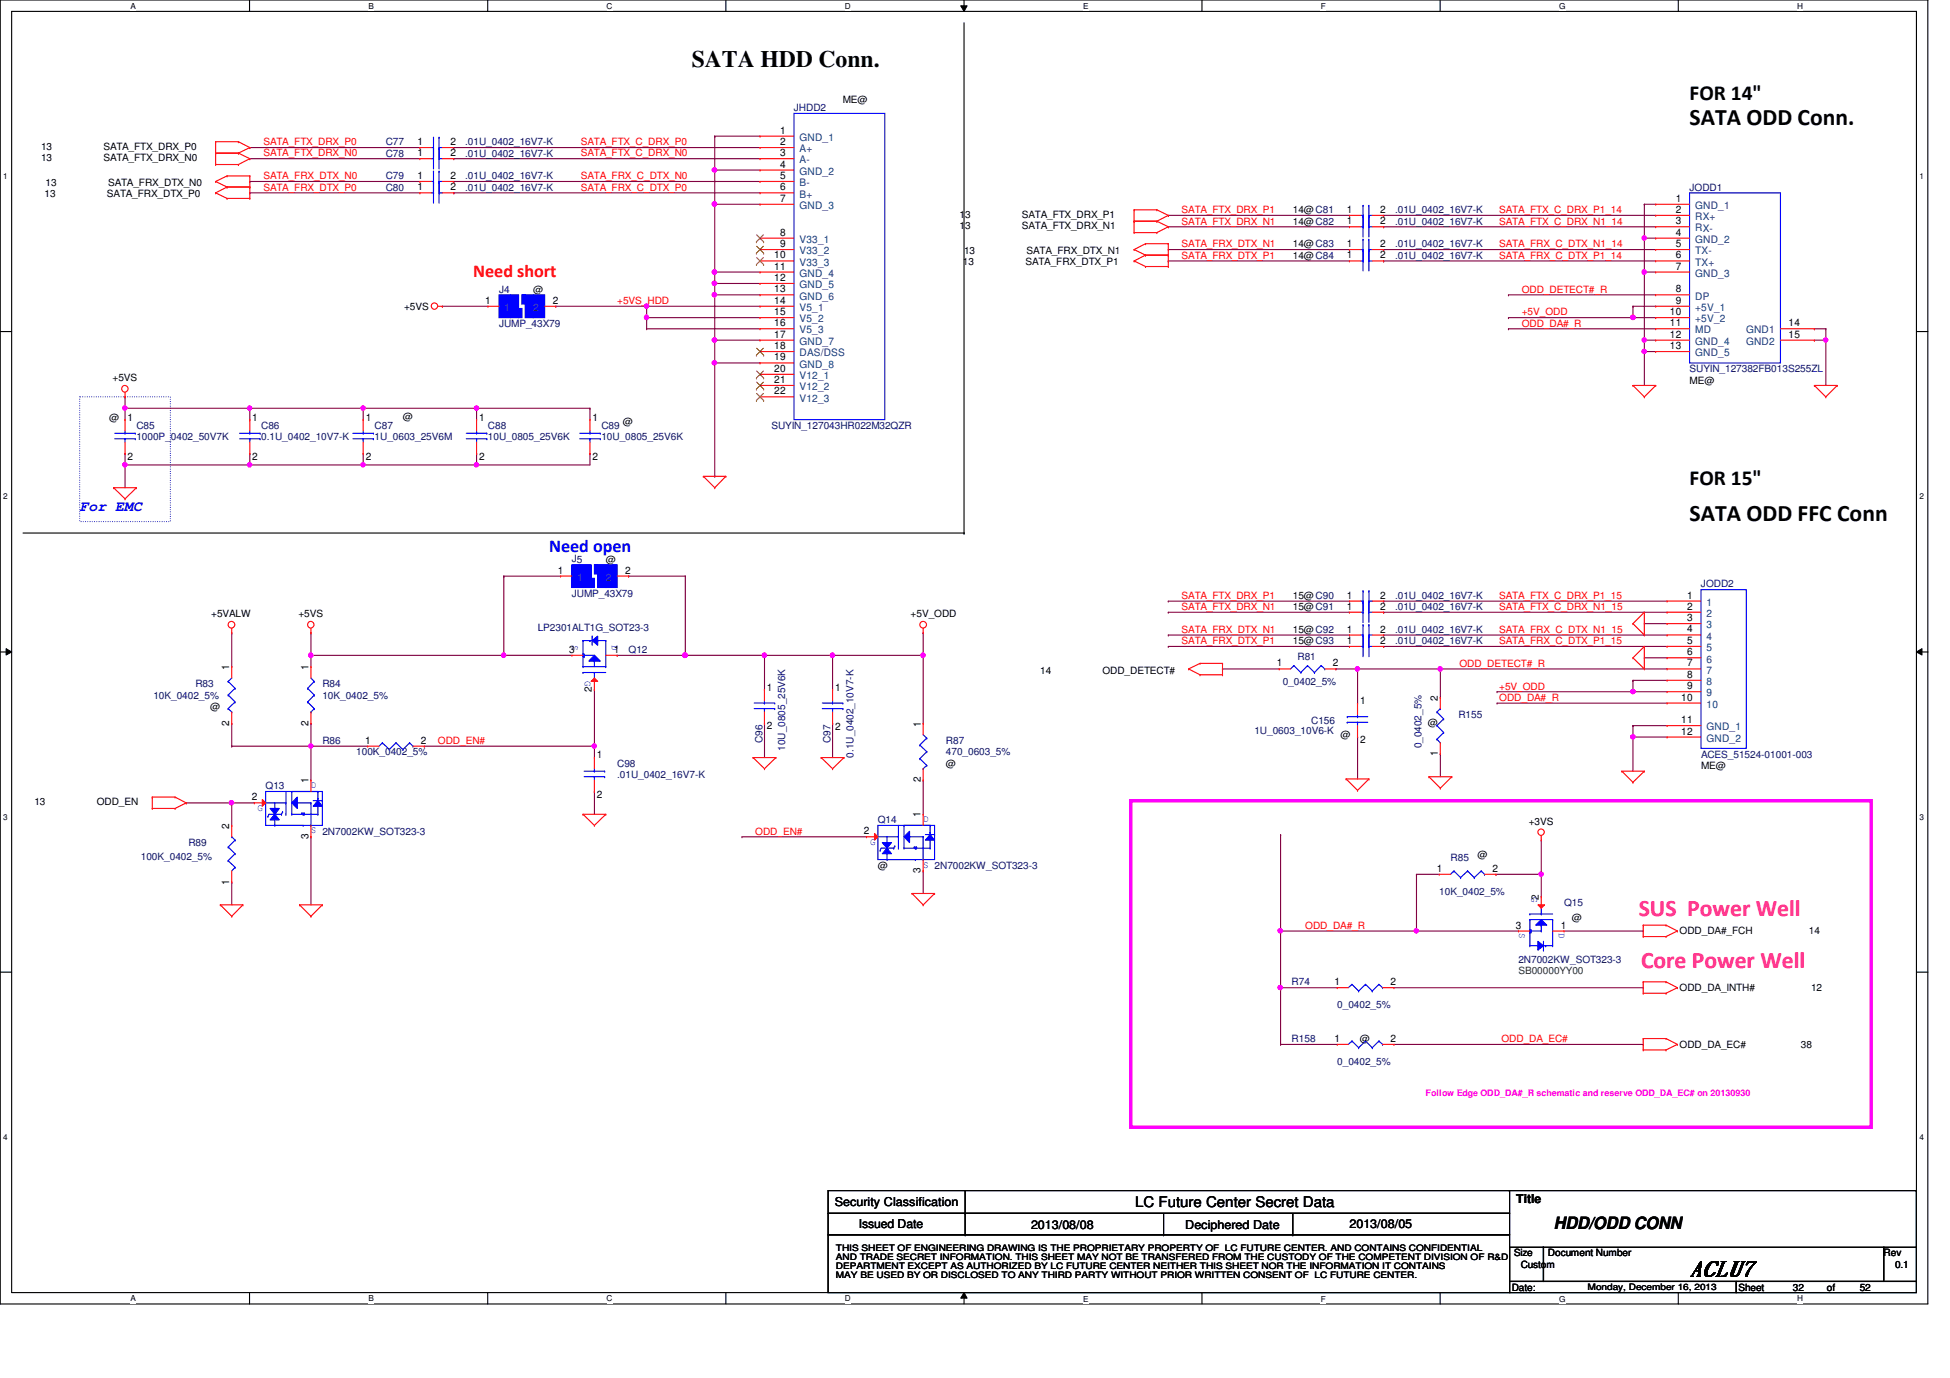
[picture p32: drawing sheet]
<svg xmlns="http://www.w3.org/2000/svg" width="297mm" height="210mm" viewBox="0 0 297 210" stroke-linecap="round" stroke-linejoin="round" font-family="sans-serif">
<defs><g id="words">
<g font-size="3.6">
<text x="105.4" y="10.2">SATA HDD Conn.</text>
<text x="257.4" y="19">SATA ODD Conn.</text>
<text x="257.4" y="79.4">SATA ODD FFC Conn</text>
</g>
<g font-size="3.6" fill="#ff0080">
<text x="249.6" y="139.5">SUS Power Well</text>
<text x="250" y="147.5">Core Power Well</text>
</g>
<g font-size="3.3">
<text x="257.4" y="15.2">FOR 14&quot;</text>
<text x="257.4" y="73.9">FOR 15&quot;</text>
<text x="257.4" y="194.4">ACLU7</text>
</g>
<text font-size="2.8" fill="#f00" x="72.1" y="42.2">Need short</text>
<text font-size="2.8" fill="#00f" x="83.6" y="84.2">Need open</text>
<text font-size="2.6" x="236.7" y="187.2">HDD/ODD CONN</text>
<text font-size="2.2" fill="#00f" x="12.1" y="77.9">For EMC</text>
<text font-size="2.2" x="172.9" y="183.9">LC Future Center Secret Data</text>
<g font-size="1.9">
<text x="127.2" y="183.8">Security Classification</text>
<text x="231" y="183.2">Title</text>
<text x="130.8" y="187">Issued Date</text>
<text x="157.1" y="187.2">2013/08/08</text>
<text x="180.5" y="187.2">Deciphered Date</text>
<text x="205.6" y="187">2013/08/05</text>
</g>
<g font-size="1.6">
<text x="63.6" y="23.8">1</text>
<text x="63.6" y="22.1">1</text>
<text x="68.6" y="23.8">2</text>
<text x="68.6" y="22.1">2</text>
<text x="118.8" y="20.4">1</text>
<text x="118.8" y="22.1">2</text>
<text x="118.8" y="23.8">3</text>
<text x="63.6" y="27.3">1</text>
<text x="63.6" y="29">1</text>
<text x="68.6" y="27.3">2</text>
<text x="68.6" y="29">2</text>
<text x="118.8" y="25.5">4</text>
<text x="118.8" y="27.3">5</text>
<text x="118.8" y="29">6</text>
<text x="118.8" y="30.7">7</text>
<text x="118.8" y="35.9">8</text>
<text x="205.2" y="32.4">1</text>
<text x="205.2" y="34.2">1</text>
<text x="210.3" y="32.4">2</text>
<text x="210.3" y="34.2">2</text>
<text x="255.3" y="30.7">1</text>
<text x="255.3" y="32.4">2</text>
<text x="255.3" y="34.2">3</text>
<text x="255.3" y="35.9">4</text>
<text x="117.9" y="39.4">10</text>
<text x="117.9" y="41.1">11</text>
<text x="118.8" y="37.6">9</text>
<text x="205.2" y="37.6">1</text>
<text x="205.2" y="39.4">1</text>
<text x="210.3" y="37.6">2</text>
<text x="210.3" y="39.4">2</text>
<text x="255.3" y="37.6">5</text>
<text x="255.3" y="39.4">6</text>
<text x="255.3" y="41.1">7</text>
<text x="73.9" y="46.3">1</text>
<text x="84.2" y="46.3">2</text>
<text x="117.9" y="46.3">14</text>
<text x="117.9" y="42.8">12</text>
<text x="117.9" y="44.5">13</text>
<text x="255.3" y="44.5">8</text>
<text x="255.3" y="46.3">9</text>
<text x="117.9" y="48">15</text>
<text x="117.9" y="49.7">16</text>
<text x="117.9" y="53.2">18</text>
<text x="117.9" y="51.4">17</text>
<text x="254.4" y="49.7">11</text>
<text x="254.4" y="48">10</text>
<text x="254.4" y="51.4">12</text>
<text x="254.4" y="53.2">13</text>
<text x="272.4" y="49.7">14</text>
<text x="272.4" y="51.4">15</text>
<text x="117.9" y="56.6">20</text>
<text x="117.9" y="58.3">21</text>
<text x="117.9" y="54.9">19</text>
<text x="19.4" y="64.1">1</text>
<text x="38.4" y="64.1">1</text>
<text x="55.7" y="64.1">1</text>
<text x="73" y="64.1">1</text>
<text x="90.2" y="64.1">1</text>
<text x="117.9" y="60.1">22</text>
<text x="19.4" y="70">2</text>
<text x="38.4" y="70">2</text>
<text x="55.7" y="70">2</text>
<text x="73" y="70">2</text>
<text x="90.2" y="70">2</text>
<text x="85" y="87.4">1</text>
<text x="95.2" y="87.4">2</text>
<text x="205.2" y="92.9">1</text>
<text x="205.2" y="91.2">1</text>
<text x="210.3" y="92.9">2</text>
<text x="210.3" y="91.2">2</text>
<text x="257" y="91.2">1</text>
<text x="257" y="92.9">2</text>
<text x="257" y="94.6">3</text>
<text x="86.7" y="99.4">3</text>
<text x="93.5" y="99.4">1</text>
<text x="194.5" y="101.5">1</text>
<text x="203" y="101.5">2</text>
<text x="205.2" y="96.3">1</text>
<text x="205.2" y="98.1">1</text>
<text x="210.3" y="96.3">2</text>
<text x="210.3" y="98.1">2</text>
<text x="257" y="96.3">4</text>
<text x="257" y="98.1">5</text>
<text x="257" y="99.8">6</text>
<text x="257" y="101.5">7</text>
<text x="34.9" y="102.1" transform="rotate(-90 34.9 102.1)">1</text>
<text x="47" y="102.1" transform="rotate(-90 47 102.1)">1</text>
<text x="90.2" y="105.4" transform="rotate(-90 90.2 105.4)">2</text>
<text x="116.8" y="105.2">1</text>
<text x="127.2" y="105.2">1</text>
<text x="207.2" y="107.3">1</text>
<text x="219" y="106.7" transform="rotate(-90 219 106.7)">2</text>
<text x="256.1" y="106.7">10</text>
<text x="257" y="103.2">8</text>
<text x="257" y="105">9</text>
<text x="34.9" y="110.5" transform="rotate(-90 34.9 110.5)">2</text>
<text x="47" y="110.5" transform="rotate(-90 47 110.5)">2</text>
<text x="55.6" y="113.3">1</text>
<text x="64.1" y="113.3">2</text>
<text x="116.8" y="111.1">2</text>
<text x="127.2" y="111.1">2</text>
<text x="140.2" y="110.7" transform="rotate(-90 140.2 110.7)">1</text>
<text x="207.2" y="113.2">2</text>
<text x="256.1" y="110.2">11</text>
<text x="256.1" y="111.9">12</text>
<text x="47" y="119.3" transform="rotate(-90 47 119.3)">1</text>
<text x="90.9" y="115.5">1</text>
<text x="140.2" y="119.2" transform="rotate(-90 140.2 119.2)">2</text>
<text x="219" y="115.2" transform="rotate(-90 219 115.2)">1</text>
<text x="38.3" y="121.9">2</text>
<text x="90.9" y="121.5">2</text>
<text x="140.2" y="124.5" transform="rotate(-90 140.2 124.5)">1</text>
<text x="34.9" y="126.2" transform="rotate(-90 34.9 126.2)">2</text>
<text x="47" y="127.8" transform="rotate(-90 47 127.8)">3</text>
<text x="131.6" y="127.1">2</text>
<text x="34.9" y="134.7" transform="rotate(-90 34.9 134.7)">1</text>
<text x="140.2" y="133" transform="rotate(-90 140.2 133)">3</text>
<text x="218.9" y="132.8">1</text>
<text x="227.4" y="132.8">2</text>
<text x="234.4" y="137.1" transform="rotate(-90 234.4 137.1)">2</text>
<text x="230.9" y="141.4">3</text>
<text x="237.7" y="141.4">1</text>
<text x="203.3" y="150.1">1</text>
<text x="211.8" y="150.1">2</text>
<text x="203.3" y="158.7">1</text>
<text x="211.8" y="158.7">2</text>
</g>
<g font-size="1.6" fill="#004080">
<text x="121.8" y="23.2">A+</text>
<text x="121.8" y="21.5">GND_1</text>
<text x="121.8" y="28.4">B-</text>
<text x="121.8" y="26.6">GND_2</text>
<text x="121.8" y="24.9">A-</text>
<text x="121.8" y="31.8">GND_3</text>
<text x="121.8" y="30.1">B+</text>
<text x="258.2" y="35.3">RX-</text>
<text x="258.2" y="33.5">RX+</text>
<text x="258.2" y="31.8">GND_1</text>
<text x="121.8" y="40.5">V33_3</text>
<text x="121.8" y="38.7">V33_2</text>
<text x="121.8" y="37">V33_1</text>
<text x="258.2" y="37">GND_2</text>
<text x="258.2" y="38.7">TX-</text>
<text x="258.2" y="40.5">TX+</text>
<text x="76.9" y="47.4">1</text>
<text x="81.2" y="47.4">2</text>
<text x="121.8" y="43.9">GND_5</text>
<text x="121.8" y="45.6">GND_6</text>
<text x="121.8" y="42.2">GND_4</text>
<text x="121.8" y="47.4">V5_1</text>
<text x="258.2" y="42.2">GND_3</text>
<text x="258.2" y="45.6">DP</text>
<text x="258.2" y="47.4">+5V_1</text>
<text x="121.8" y="49.1">V5_2</text>
<text x="121.8" y="50.8">V5_3</text>
<text x="121.8" y="52.5">GND_7</text>
<text x="258.2" y="49.1">+5V_2</text>
<text x="258.2" y="50.8">MD</text>
<text x="258.2" y="52.5">GND_4</text>
<text x="266" y="50.8">GND1</text>
<text x="266" y="52.5">GND2</text>
<text x="121.8" y="54.3">DAS/DSS</text>
<text x="121.8" y="56">GND_8</text>
<text x="121.8" y="57.7">V12_1</text>
<text x="121.8" y="59.4">V12_2</text>
<text x="258.2" y="54.3">GND_5</text>
<text x="121.8" y="61.2">V12_3</text>
<text x="88" y="88.5">1</text>
<text x="92.3" y="88.5">2</text>
<text x="259.9" y="92.3">1</text>
<text x="259.9" y="94">2</text>
<text x="259.9" y="95.7">3</text>
<text x="259.9" y="97.4">4</text>
<text x="259.9" y="99.2">5</text>
<text x="260" y="100.9">6</text>
<text x="260" y="102.6">7</text>
<text x="260" y="104.3">8</text>
<text x="260" y="106.1">9</text>
<text x="260" y="107.8">10</text>
<text x="260" y="111.2">GND_1</text>
<text x="260" y="113">GND_2</text>
</g>
<g font-size="1.5" fill="#000080">
<text x="120.9" y="16.9">JHDD2</text>
<text x="58.8" y="23.9">C78</text>
<text x="58.8" y="22.1">C77</text>
<text x="70.9" y="22.1">.01U_0402_16V7-K</text>
<text x="70.9" y="23.9">.01U_0402_16V7-K</text>
<text x="58.8" y="27.3">C79</text>
<text x="58.8" y="29">C80</text>
<text x="70.9" y="29">.01U_0402_16V7-K</text>
<text x="70.9" y="27.3">.01U_0402_16V7-K</text>
<text x="257.4" y="29">JODD1</text>
<text x="212.5" y="34.2">.01U_0402_16V7-K</text>
<text x="212.5" y="32.5">.01U_0402_16V7-K</text>
<text x="212.5" y="39.4">.01U_0402_16V7-K</text>
<text x="212.5" y="37.7">.01U_0402_16V7-K</text>
<text x="76" y="44.6">J4</text>
<text x="76" y="49.8">JUMP_43X79</text>
<text x="257.4" y="56.7">SUYIN_127382FB013S255ZL</text>
<text x="20.8" y="65.3">C85</text>
<text x="39.8" y="65.3">C86</text>
<text x="57.1" y="65.3">C87</text>
<text x="74.3" y="65.3">C88</text>
<text x="91.6" y="65.3">C89</text>
<text x="117.5" y="65.3">SUYIN_127043HR022M32QZR</text>
<text x="20.8" y="67.1">1000P_0402_50V7K</text>
<text x="39.8" y="67.1">0.1U_0402_10V7-K</text>
<text x="57.1" y="67.1">1U_0603_25V6M</text>
<text x="74.3" y="67">10U_0805_25V6K</text>
<text x="91.6" y="67.1">10U_0805_25V6K</text>
<text x="87.1" y="85.7">J5</text>
<text x="259.1" y="89.5">JODD2</text>
<text x="87.1" y="90.9">JUMP_43X79</text>
<text x="212.5" y="91.2">.01U_0402_16V7-K</text>
<text x="212.5" y="93">.01U_0402_16V7-K</text>
<text x="81.9" y="96">LP2301ALT1G_SOT23-3</text>
<text x="95.7" y="99.5">Q12</text>
<text x="197.6" y="100.5">R81</text>
<text x="212.5" y="96.4">.01U_0402_16V7-K</text>
<text x="212.5" y="98.1">.01U_0402_16V7-K</text>
<text x="23.4" y="106.4">10K_0402_5%</text>
<text x="29.8" y="104.7">R83</text>
<text x="49.1" y="106.4">10K_0402_5%</text>
<text x="49.1" y="104.7">R84</text>
<text x="195.4" y="104.4">0_0402_5%</text>
<text x="49.1" y="113.3">R86</text>
<text x="116.2" y="113.1" transform="rotate(-90 116.2 113.1)">C96</text>
<text x="126.5" y="113.2" transform="rotate(-90 126.5 113.2)">C97</text>
<text x="144.1" y="113.3">R87</text>
<text x="191.1" y="111.8">1U_0603_10V6-K</text>
<text x="199.7" y="110.2">C156</text>
<text x="216.5" y="114" transform="rotate(-90 216.5 114)">0_0402_5%</text>
<text x="222.2" y="109.3">R155</text>
<text x="54.3" y="115.1">100K_0402_5%</text>
<text x="94" y="116.8">C98</text>
<text x="94" y="118.5">.01U_0402_16V7-K</text>
<text x="119.6" y="114.3" transform="rotate(-90 119.6 114.3)">10U_0805_25V6K</text>
<text x="130" y="115.4" transform="rotate(-90 130 115.4)">0.1U_0402_10V7-K</text>
<text x="144.1" y="115.1">470_0603_5%</text>
<text x="259.1" y="115.4">ACES_51524-01001-003</text>
<text x="40.5" y="120.2">Q13</text>
<text x="133.7" y="125.4">Q14</text>
<text x="21.5" y="130.9">100K_0402_5%</text>
<text x="28.7" y="128.9">R89</text>
<text x="221" y="131.1">R85</text>
<text x="219.2" y="136.3">10K_0402_5%</text>
<text x="238.2" y="138">Q15</text>
<text x="231.3" y="146.6">2N7002KW_SOT323-3</text>
<text x="196.8" y="150.1">R74</text>
<text x="203.7" y="153.6">0_0402_5%</text>
<text x="196.8" y="158.7">R158</text>
<text x="203.7" y="162.2">0_0402_5%</text>
</g>
<g font-size="1.5">
<text x="128.4" y="15.7">ME@</text>
<text x="6.3" y="22.8">13</text>
<text x="15.7" y="22.8">SATA_FTX_DRX_P0</text>
<text x="6.3" y="24.6">13</text>
<text x="6.9" y="28.4">13</text>
<text x="15.7" y="24.6">SATA_FTX_DRX_N0</text>
<text x="16.5" y="28.4">SATA_FRX_DTX_N0</text>
<text x="6.8" y="30.1">13</text>
<text x="16.3" y="30.1">SATA_FRX_DTX_P0</text>
<text x="146.2" y="34.9">13</text>
<text x="146.2" y="33.2">13</text>
<text x="155.7" y="33.2">SATA_FTX_DRX_P1</text>
<text x="155.7" y="34.9">SATA_FTX_DRX_N1</text>
<text x="196.9" y="34.2">14@C82</text>
<text x="196.9" y="32.5">14@C81</text>
<text x="146.7" y="40.4">13</text>
<text x="146.8" y="38.7">13</text>
<text x="156.2" y="40.4">SATA_FRX_DTX_P1</text>
<text x="156.4" y="38.7">SATA_FRX_DTX_N1</text>
<text x="196.9" y="39.4">14@C84</text>
<text x="196.9" y="37.7">14@C83</text>
<text x="61.5" y="47.2">+5VS</text>
<text x="81.2" y="44.6">@</text>
<text x="17.1" y="58">+5VS</text>
<text x="257.4" y="58.4">ME@</text>
<text x="16.6" y="64.1">@</text>
<text x="61.4" y="63.9">@</text>
<text x="94.9" y="64.8">@</text>
<text x="92.3" y="85.7">@</text>
<text x="32.2" y="94">+5VALW</text>
<text x="45.5" y="94">+5VS</text>
<text x="138.7" y="94">+5V_ODD</text>
<text x="196.9" y="91.2">15@C90</text>
<text x="196.9" y="93">15@C91</text>
<text x="196.9" y="96.4">15@C92</text>
<text x="196.9" y="98.1">15@C93</text>
<text x="158.4" y="102.6">14</text>
<text x="167.9" y="102.6">ODD_DETECT#</text>
<text x="32" y="108.2">@</text>
<text x="204.2" y="112.5">@</text>
<text x="217.5" y="110.6">@</text>
<text x="144.1" y="116.8">@</text>
<text x="259.1" y="117.1">ME@</text>
<text x="5.2" y="122.6">13</text>
<text x="14.7" y="122.6">ODD_EN</text>
<text x="232.9" y="125.6">+3VS</text>
<text x="225.1" y="130.8">@</text>
<text x="133.7" y="132.3">@</text>
<text x="239.4" y="140.3">@</text>
<text x="255.9" y="142.3">ODD_DA#_FCH</text>
<text x="275.5" y="142.3">14</text>
<text x="255.9" y="151">ODD_DA_INTH#</text>
<text x="275.9" y="151">12</text>
<text x="207.1" y="158.7">@</text>
<text x="255.9" y="159.6">ODD_DA_EC#</text>
<text x="274.3" y="159.6">38</text>
<text x="230.6" y="191.4">Size</text>
<text x="235.8" y="191.4">Document Number</text>
<text x="286.9" y="191.4">Rev</text>
<text x="230.3" y="196.6">Date:</text>
<text x="231.6" y="193.1">Custom</text>
<text x="264.8" y="196.6">Sheet</text>
<text x="273.1" y="196.6">32</text>
<text x="278.3" y="196.6">of</text>
<text x="283.3" y="196.6">52</text>
<text x="288.7" y="193.1">0.1</text>
</g>
<g font-size="1.5" fill="#f00">
<text x="40.1" y="23.8">SATA_FTX_DRX_N0</text>
<text x="40.1" y="22.1">SATA_FTX_DRX_P0</text>
<text x="88.5" y="22.1">SATA_FTX_C_DRX_P0</text>
<text x="88.5" y="23.8">SATA_FTX_C_DRX_N0</text>
<text x="40.1" y="27.3">SATA_FRX_DTX_N0</text>
<text x="40.1" y="29">SATA_FRX_DTX_P0</text>
<text x="88.5" y="29">SATA_FRX_C_DTX_P0</text>
<text x="88.5" y="27.3">SATA_FRX_C_DTX_N0</text>
<text x="180" y="32.5">SATA_FTX_DRX_P1</text>
<text x="180" y="34.2">SATA_FTX_DRX_N1</text>
<text x="228.4" y="34.2">SATA_FTX_C_DRX_N1_14</text>
<text x="228.4" y="32.5">SATA_FTX_C_DRX_P1_14</text>
<text x="180" y="39.4">SATA_FRX_DTX_P1</text>
<text x="180" y="37.7">SATA_FRX_DTX_N1</text>
<text x="228.4" y="37.7">SATA_FRX_C_DTX_N1_14</text>
<text x="228.4" y="39.4">SATA_FRX_C_DTX_P1_14</text>
<text x="94" y="46.3">+5VS_HDD</text>
<text x="231.8" y="44.6">ODD_DETECT#_R</text>
<text x="231.8" y="48">+5V_ODD</text>
<text x="231.8" y="49.7">ODD_DA#_R</text>
<text x="180" y="92.9">SATA_FTX_DRX_N1</text>
<text x="180" y="91.2">SATA_FTX_DRX_P1</text>
<text x="228.4" y="91.2">SATA_FTX_C_DRX_P1_15</text>
<text x="228.4" y="92.9">SATA_FTX_C_DRX_N1_15</text>
<text x="180" y="96.4">SATA_FRX_DTX_N1</text>
<text x="180" y="98.1">SATA_FRX_DTX_P1</text>
<text x="222.3" y="101.6">ODD_DETECT#_R</text>
<text x="228.4" y="98.1">SATA_FRX_C_DTX_P1_15</text>
<text x="228.4" y="96.4">SATA_FRX_C_DTX_N1_15</text>
<text x="228.4" y="106.8">ODD_DA#_R</text>
<text x="228.4" y="105">+5V_ODD</text>
<text x="66.7" y="113.3">ODD_EN#</text>
<text x="115.1" y="127.1">ODD_EN#</text>
<text x="198.8" y="141.5">ODD_DA#_R</text>
<text x="228.7" y="158.7">ODD_DA_EC#</text>
</g>
<g font-size="1.5" fill="#00f">
<text x="87.2" y="98.3" transform="rotate(90 87.2 98.3)">S</text>
<text x="93.2" y="98.3" transform="rotate(90 93.2 98.3)">D</text>
<text x="89.1" y="103.8" transform="rotate(90 89.1 103.8)">G</text>
<text x="39.2" y="123.5">G</text>
<text x="47.4" y="120.1">D</text>
<text x="140.6" y="125.3">D</text>
<text x="47.4" y="127">S 2N7002KW_SOT323-3</text>
<text x="132.5" y="128.7">G</text>
<text x="140.6" y="132.2">S 2N7002KW_SOT323-3</text>
<text x="233.3" y="136.6" transform="rotate(90 233.3 136.6)">G</text>
<text x="231.4" y="142.2" transform="rotate(90 231.4 142.2)">S</text>
<text x="237.4" y="142.2" transform="rotate(90 237.4 142.2)">D</text>
</g>
<text font-size="1.5" fill="#008000" x="231.3" y="148.4">SB00000YY00</text>
<text font-size="1.4" fill="#f0f" x="217.2" y="166.9">Follow Edge ODD_DA#_R schematic and reserve ODD_DA_EC# on 20130930</text>
<g font-size="1.4">
<text x="127.3" y="190.5">THIS SHEET OF ENGINEERING DRAWING IS THE PROPRIETARY PROPERTY OF LC FUTURE CENTER. AND CONTAINS CONFIDENTIAL</text>
<text x="127.3" y="191.9">AND TRADE SECRET INFORMATION. THIS SHEET MAY NOT BE TRANSFERED FROM THE CUSTODY OF THE COMPETENT DIVISION OF R&amp;D</text>
<text x="127.3" y="193.3">DEPARTMENT EXCEPT AS AUTHORIZED BY LC FUTURE CENTER NEITHER THIS SHEET NOR THE INFORMATION IT CONTAINS</text>
<text x="127.3" y="194.7">MAY BE USED BY OR DISCLOSED TO ANY THIRD PARTY WITHOUT PRIOR WRITTEN CONSENT OF LC FUTURE CENTER.</text>
<text x="241.8" y="196.4">Monday, December 16, 2013</text>
</g>
<g font-size="1.3">
<text x="19.9" y="1.4">A</text>
<text x="56.1" y="1.4">B</text>
<text x="92.4" y="1.4">C</text>
<text x="128.7" y="1.4">D</text>
<text x="165" y="1.4">E</text>
<text x="201.2" y="1.4">F</text>
<text x="237.5" y="1.4">G</text>
<text x="273.8" y="1.4">H</text>
<text x=".5" y="27.3">1</text>
<text x="292.4" y="27.3">1</text>
<text x=".5" y="76">2</text>
<text x="292.4" y="76">2</text>
<text x=".5" y="124.8">3</text>
<text x="292.4" y="124.8">3</text>
<text x=".5" y="173.6">4</text>
<text x="292.4" y="173.6">4</text>
<text x="19.9" y="198.2">A</text>
<text x="56.1" y="198.2">B</text>
<text x="92.4" y="198.2">C</text>
<text x="128.7" y="198.2">D</text>
<text x="165" y="198.3">E</text>
<text x="201.2" y="198.3">F</text>
<text x="237.5" y="198.3">G</text>
<text x="273.8" y="198.2">H</text>
</g>
</g></defs>
<path d="M0 0h293.7v198.6h-293.7zM1.8 1.7h290.1v195.2h-290.1z" fill="none" stroke="#000" stroke-width=".17"/>
<g fill="#fff">
<path d="M19.9 .2h.8v1.4h-.8z"/>
<path d="M19.9 197.1h.8v1.4h-.8z"/>
</g>
<path d="M38 0v1.7M38 196.9v1.7" fill="none" stroke="#000" stroke-width=".17"/>
<g fill="#fff">
<path d="M56.1 .2h.8v1.4h-.8z"/>
<path d="M56.1 197.1h.8v1.4h-.8z"/>
</g>
<path d="M74.3 0v1.7M74.3 196.9v1.7" fill="none" stroke="#000" stroke-width=".17"/>
<g fill="#fff">
<path d="M92.4 .2h.9v1.4h-.9z"/>
<path d="M92.4 197.1h.9v1.4h-.9z"/>
</g>
<path d="M110.6 0v1.7M110.6 196.9v1.7" fill="none" stroke="#000" stroke-width=".17"/>
<g fill="#fff">
<path d="M128.7 .2h.9v1.4h-.9z"/>
<path d="M128.7 197.1h.9v1.4h-.9z"/>
</g>
<path d="M146.9 0v1.7M146.9 196.9v1.7" fill="none" stroke="#000" stroke-width=".17"/>
<path d="M146.3 .9h1l-.4 .8zM146.9 196.9l.4 .8h-1z" fill="#000"/>
<path d="M146.3 .9h1l-.4 .8zM146.9 196.9l.4 .8h-1z" fill="none" stroke="#000" stroke-width=".15"/>
<g fill="#fff">
<path d="M165 .2h.8v1.4h-.8z"/>
<path d="M165 197.1h.8v1.4h-.8z"/>
</g>
<path d="M183.1 0v1.7M183.1 196.9v1.7" fill="none" stroke="#000" stroke-width=".17"/>
<g fill="#fff">
<path d="M201.2 .2h.8v1.4h-.8z"/>
<path d="M201.2 197.1h.8v1.4h-.8z"/>
</g>
<path d="M219.4 0v1.7M219.4 196.9v1.7" fill="none" stroke="#000" stroke-width=".17"/>
<g fill="#fff">
<path d="M237.5 .2h1v1.4h-1z"/>
<path d="M237.5 197.1h1v1.4h-1z"/>
</g>
<path d="M255.6 0v1.7M255.6 196.9v1.7" fill="none" stroke="#000" stroke-width=".17"/>
<g fill="#fff">
<path d="M273.8 .2h.9v1.4h-.9z"/>
<path d="M273.8 197.1h.9v1.4h-.9z"/>
<path d="M.5 26.1h.7v1.4h-.7z"/>
<path d="M292.4 26.1h.7v1.4h-.7z"/>
<path d="M.5 74.9h.7v1.4h-.7z"/>
<path d="M292.4 74.9h.7v1.4h-.7z"/>
</g>
<path d="M0 50.5h1.8M291.9 50.5h1.8" fill="none" stroke="#000" stroke-width=".17"/>
<g fill="#fff">
<path d="M.5 123.7h.7v1.4h-.7z"/>
<path d="M292.4 123.7h.7v1.4h-.7z"/>
</g>
<path d="M0 99.3h1.8M291.9 99.3h1.8" fill="none" stroke="#000" stroke-width=".17"/>
<path d="M.9 98.8l.9 .5-.9 .5zM291.9 99.3l.9-.5v1z" fill="#000"/>
<path d="M.9 98.8l.9 .5-.9 .5zM291.9 99.3l.9-.5v1z" fill="none" stroke="#000" stroke-width=".15"/>
<g fill="#fff">
<path d="M.5 172.5h.7v1.4h-.7z"/>
<path d="M292.4 172.5h.7v1.4h-.7z"/>
</g>
<path d="M146.8 3.5v77.7M3.5 81.2h143.3M146.8 81.2h.1M0 148.1h1.8M291.9 148.1h1.8" fill="none" stroke="#000" stroke-width=".17"/>
<path d="M12.1 60.5h13.8v19h-13.8z" fill="none" stroke="#00f" stroke-width=".17" stroke-dasharray="0 .3"/>
<path d="M172.2 122h112.8v49.7h-112.8z" fill="none" stroke="#f0f" stroke-width=".51"/>
<path d="M19 60.5h.1M19 60.5v1.7M38.1 62.2h.1M38.1 62.2v1.7M38.1 62.2h17.2M55.3 70.8h.1M72.6 69.1h.1M72.6 69.1v1.7h-17.3" fill="none" stroke="#800040" stroke-width=".17"/>
<circle cx="55.3" cy="62.2" r=".32" fill="#f0f"/>
<circle cx="55.3" cy="62.2" r=".32" fill="none" stroke="#f0f" stroke-width=".17"/>
<circle cx="38" cy="62.2" r=".32" fill="#f0f"/>
<circle cx="38" cy="62.2" r=".32" fill="none" stroke="#f0f" stroke-width=".17"/>
<path d="M19 70.8h.1M19 70.8v3.5M38.1 70.8h.1M55.3 69.1h.1M55.3 69.1v1.7h-17.2M72.6 62.2h.1M72.6 62.2v1.7" fill="none" stroke="#800040" stroke-width=".17"/>
<circle cx="55.3" cy="70.8" r=".32" fill="#f0f"/>
<circle cx="55.3" cy="70.8" r=".32" fill="none" stroke="#f0f" stroke-width=".17"/>
<circle cx="38" cy="70.8" r=".32" fill="#f0f"/>
<circle cx="38" cy="70.8" r=".32" fill="none" stroke="#f0f" stroke-width=".17"/>
<path d="M108.9 43.2h.1M108.9 43.2h6.9M19 62.2h.1M19 62.2v1.7M38.1 69.1h.1M38.1 69.1v1.7M55.3 62.2h17.3M55.3 62.2h.1M55.3 62.2v1.7" fill="none" stroke="#800040" stroke-width=".17"/>
<circle cx="108.8" cy="43.2" r=".33" fill="#f0f"/>
<circle cx="108.8" cy="43.2" r=".33" fill="none" stroke="#f0f" stroke-width=".17"/>
<path d="M108.9 31.1v10.3M108.9 44.9h.1M108.9 41.4h.1M108.9 43.2h.1M108.9 43.2v1.7M108.9 44.9h6.9M72.6 62.2h17.3M72.6 62.2h.1M89.9 62.2h.1M89.9 62.2v1.7" fill="none" stroke="#800040" stroke-width=".17"/>
<circle cx="72.6" cy="62.2" r=".32" fill="#f0f"/>
<circle cx="72.6" cy="62.2" r=".32" fill="none" stroke="#f0f" stroke-width=".17"/>
<path d="M72.6 70.8h.1M89.9 69.1h.1M89.9 69.1v1.7h-17.3" fill="none" stroke="#800040" stroke-width=".17"/>
<circle cx="72.6" cy="70.8" r=".32" fill="#f0f"/>
<circle cx="72.6" cy="70.8" r=".32" fill="none" stroke="#f0f" stroke-width=".17"/>
<path d="M108.9 51.8h.1M108.9 44.9v6.9" fill="none" stroke="#800040" stroke-width=".17"/>
<circle cx="108.8" cy="44.9" r=".33" fill="#f0f"/>
<circle cx="108.8" cy="44.9" r=".33" fill="none" stroke="#f0f" stroke-width=".17"/>
<circle cx="108.8" cy="51.8" r=".33" fill="#f0f"/>
<circle cx="108.8" cy="51.8" r=".33" fill="none" stroke="#f0f" stroke-width=".17"/>
<path d="M108.9 31.1h.1M108.9 25.9h.1M108.9 25.9v5.2M108.9 31.1h6.9" fill="none" stroke="#800040" stroke-width=".17"/>
<circle cx="108.8" cy="31.1" r=".34" fill="#f0f"/>
<circle cx="108.8" cy="31.1" r=".34" fill="none" stroke="#f0f" stroke-width=".17"/>
<circle cx="108.8" cy="25.9" r=".33" fill="#f0f"/>
<circle cx="108.8" cy="25.9" r=".33" fill="none" stroke="#f0f" stroke-width=".17"/>
<path d="M108.9 20.7h.1M108.9 25.9h.1M108.9 20.7v5.2M108.9 20.7h6.9M108.9 25.9h6.9M108.9 55.3h.1M108.9 55.3h6.9" fill="none" stroke="#800040" stroke-width=".17"/>
<circle cx="108.8" cy="55.3" r=".33" fill="#f0f"/>
<circle cx="108.8" cy="55.3" r=".33" fill="none" stroke="#f0f" stroke-width=".17"/>
<path d="M108.9 51.8h.1M108.9 51.8v3.5M108.9 51.8h6.9M250.5 95h3.5M250.5 95h.1M228 107.1h.1M228 107.1h26M228 105.4h.1M248.7 105.4h.1M250.5 100.2h.1M250.5 100.2h3.5M254 105.4h-26" fill="none" stroke="#800040" stroke-width=".17"/>
<circle cx="248.8" cy="105.3" r=".33" fill="#f0f"/>
<circle cx="248.8" cy="105.3" r=".33" fill="none" stroke="#f0f" stroke-width=".17"/>
<path d="M248.7 110.5h5.3M248.7 110.5h.1M248.7 110.5v1.8" fill="none" stroke="#800040" stroke-width=".17"/>
<circle cx="248.8" cy="112.2" r=".33" fill="#f0f"/>
<circle cx="248.8" cy="112.2" r=".33" fill="none" stroke="#f0f" stroke-width=".17"/>
<path d="M104.4 87.8h.1M104.4 87.8v12" fill="none" stroke="#800040" stroke-width=".17"/>
<circle cx="104.3" cy="99.8" r=".34" fill="#f0f"/>
<circle cx="104.3" cy="99.8" r=".34" fill="none" stroke="#f0f" stroke-width=".17"/>
<path d="M76.7 99.8h10.4M76.7 99.8h.1M76.7 87.8h.1M76.7 87.8v12M95.8 87.8h.1M95.8 87.8h8.6" fill="none" stroke="#800040" stroke-width=".17"/>
<circle cx="76.7" cy="99.8" r=".33" fill="#f0f"/>
<circle cx="76.7" cy="99.8" r=".33" fill="none" stroke="#f0f" stroke-width=".17"/>
<path d="M76.7 87.8h8.7M76.7 87.8h.1M35.3 122.3h3.4M35.3 122.3h.1" fill="none" stroke="#800040" stroke-width=".17"/>
<circle cx="35.3" cy="122.3" r=".33" fill="#f0f"/>
<circle cx="35.3" cy="122.3" r=".33" fill="none" stroke="#f0f" stroke-width=".17"/>
<path d="M47.4 96.4h.1M47.4 96.4v3.4M140.6 96.4h.1M140.6 96.4v3.4" fill="none" stroke="#800040" stroke-width=".17"/>
<circle cx="140.6" cy="99.8" r=".33" fill="#f0f"/>
<circle cx="140.6" cy="99.8" r=".33" fill="none" stroke="#f0f" stroke-width=".17"/>
<path d="M35.3 110.2h.1M35.3 113.7h.1M35.3 110.2v3.5M35.3 113.7h12.1M116.5 110.2h.1M116.5 110.2v5.2M126.8 110.2h.1M126.8 110.2v5.2M47.4 127.5h.1M47.4 127.5v10.3M90.5 120.6h.1M90.5 120.6v3.4" fill="none" stroke="#800040" stroke-width=".17"/>
<circle cx="47.3" cy="113.6" r=".32" fill="#f0f"/>
<circle cx="47.3" cy="113.6" r=".32" fill="none" stroke="#f0f" stroke-width=".17"/>
<path d="M229.8 44.9h.1M229.8 44.9h22.4M248.7 46.7h.1M248.7 48.4h.1M248.7 46.7h3.5M248.7 48.4h3.5M47.4 113.7h8.6M47.4 110.2h.1M47.4 113.7h.1M47.4 110.2v8.6M90.5 113.7h.1M90.5 113.7v1.7" fill="none" stroke="#800040" stroke-width=".17"/>
<circle cx="248.7" cy="48.3" r=".34" fill="#f0f"/>
<circle cx="248.7" cy="48.3" r=".34" fill="none" stroke="#f0f" stroke-width=".17"/>
<g fill="none" stroke="#800040" stroke-width=".17">
<path d="M250.5 31.1h.1M250.5 31.1v5.2M250.5 31.1h1.7M229.8 48.4h.1M229.8 50.1h.1M229.8 50.1h22.4M248.7 46.7h.1M248.7 46.7v1.7h-18.9M276.4 51.8h.1M276.4 50.1h.1M276.4 50.1h1.7M276.4 51.8h1.7"/>
<path d="M278.1 51.8h.1M278.1 51.8v6.9"/>
</g>
<circle cx="278.1" cy="51.8" r=".32" fill="#f0f"/>
<circle cx="278.1" cy="51.8" r=".32" fill="none" stroke="#f0f" stroke-width=".17"/>
<path d="M250.5 36.3h.1M250.5 36.3v5.1M250.5 36.3h1.7" fill="none" stroke="#800040" stroke-width=".17"/>
<circle cx="250.5" cy="36.3" r=".32" fill="#f0f"/>
<circle cx="250.5" cy="36.3" r=".32" fill="none" stroke="#f0f" stroke-width=".17"/>
<path d="M250.5 41.4h.1M250.5 41.4v10.4M250.5 41.4h1.7" fill="none" stroke="#800040" stroke-width=".17"/>
<circle cx="250.5" cy="51.8" r=".32" fill="#f0f"/>
<circle cx="250.5" cy="51.8" r=".32" fill="none" stroke="#f0f" stroke-width=".17"/>
<circle cx="250.4" cy="41.4" r=".33" fill="#f0f"/>
<circle cx="250.4" cy="41.4" r=".33" fill="none" stroke="#f0f" stroke-width=".17"/>
<path d="M250.5 51.8h.1M250.5 51.8v1.8M250.5 51.8h1.7" fill="none" stroke="#800040" stroke-width=".17"/>
<circle cx="250.5" cy="53.5" r=".32" fill="#f0f"/>
<circle cx="250.5" cy="53.5" r=".32" fill="none" stroke="#f0f" stroke-width=".17"/>
<g fill="none" stroke="#800040" stroke-width=".17">
<path d="M250.5 53.6h.1M250.5 53.6v5.1M250.5 53.6h1.7M35.3 96.4h.1M35.3 96.4v5.2M104.4 99.8h.1M104.4 99.8h12.1M116.5 99.8h.1M116.5 99.8v5.2M126.8 99.8h.1M126.8 99.8v5.2M140.6 118.8h.1"/>
<path d="M140.6 118.8v5.2M248.7 112.3h.1M248.7 103.6h.1M248.7 103.6v1.8M248.7 112.3v5.2M248.7 112.3h5.3M248.7 103.6h5.3M113 127.5h19M113 127.5h.1M140.6 132.7h.1M140.6 132.7v3.4"/>
</g>
<circle cx="116.4" cy="99.8" r=".33" fill="#f0f"/>
<circle cx="116.4" cy="99.8" r=".33" fill="none" stroke="#f0f" stroke-width=".17"/>
<circle cx="104.3" cy="99.8" r=".34" fill="#f0f"/>
<circle cx="104.3" cy="99.8" r=".34" fill="none" stroke="#f0f" stroke-width=".17"/>
<path d="M108.9 41.4h6.9M108.9 41.4h.1" fill="none" stroke="#800040" stroke-width=".17"/>
<circle cx="108.8" cy="41.4" r=".34" fill="#f0f"/>
<circle cx="108.8" cy="41.4" r=".34" fill="none" stroke="#f0f" stroke-width=".17"/>
<path d="M67.4 46.7h.1M67.4 46.7h6.9M84.7 46.7h13.8M84.7 46.7h.1M98.5 46.7h.1M98.5 50.1h.1M98.5 48.4h.1M98.5 46.7v1.7M98.5 50.1h17.3M98.5 48.4h17.3M108.9 43.2h.1M108.9 41.4v1.8" fill="none" stroke="#800040" stroke-width=".17"/>
<circle cx="98.5" cy="48.3" r=".33" fill="#f0f"/>
<circle cx="98.5" cy="48.3" r=".33" fill="none" stroke="#f0f" stroke-width=".17"/>
<path d="M98.5 48.4h.1M98.5 46.7h.1M98.5 48.4v1.7M98.5 46.7h17.3" fill="none" stroke="#800040" stroke-width=".17"/>
<circle cx="98.5" cy="46.6" r=".32" fill="#f0f"/>
<circle cx="98.5" cy="46.6" r=".32" fill="none" stroke="#f0f" stroke-width=".17"/>
<path d="M19 62.2h19.1M19 62.2h.1M35.3 122.3h.1M35.3 134.4h.1M35.3 122.3v3.4M35.3 134.4v3.4" fill="none" stroke="#800040" stroke-width=".17"/>
<circle cx="19" cy="62.2" r=".32" fill="#f0f"/>
<circle cx="19" cy="62.2" r=".32" fill="none" stroke="#f0f" stroke-width=".17"/>
<path d="M19 70.8h19.1M19 70.8h.1" fill="none" stroke="#800040" stroke-width=".17"/>
<circle cx="19" cy="70.8" r=".32" fill="#f0f"/>
<circle cx="19" cy="70.8" r=".32" fill="none" stroke="#f0f" stroke-width=".17"/>
<path d="M19 69.1h.1M19 69.1v1.7M64.6 113.7h.1M90.5 105h.1M90.5 105v8.7h-25.9M28.4 122.3h6.9M28.4 122.3h.1" fill="none" stroke="#800040" stroke-width=".17"/>
<circle cx="90.5" cy="113.6" r=".32" fill="#f0f"/>
<circle cx="90.5" cy="113.6" r=".32" fill="none" stroke="#f0f" stroke-width=".17"/>
<path d="M219.4 101.9h34.6M219.4 101.9h.1" fill="none" stroke="#800040" stroke-width=".17"/>
<circle cx="219.4" cy="101.9" r=".33" fill="#f0f"/>
<circle cx="219.4" cy="101.9" r=".33" fill="none" stroke="#f0f" stroke-width=".17"/>
<path d="M126.8 99.8h.1M126.8 99.8h13.8M140.6 99.8h.1M140.6 99.8v10.4" fill="none" stroke="#800040" stroke-width=".17"/>
<circle cx="126.8" cy="99.8" r=".33" fill="#f0f"/>
<circle cx="126.8" cy="99.8" r=".33" fill="none" stroke="#f0f" stroke-width=".17"/>
<path d="M47.4 99.8h.1M47.4 99.8v1.8M47.4 99.8h29.3M116.5 99.8h.1M116.5 99.8h10.3" fill="none" stroke="#800040" stroke-width=".17"/>
<circle cx="47.3" cy="99.8" r=".33" fill="#f0f"/>
<circle cx="47.3" cy="99.8" r=".33" fill="none" stroke="#f0f" stroke-width=".17"/>
<g fill="none" stroke="#800040" stroke-width=".17">
<path d="M38.1 27.6h.1M38.1 27.6h25.9M38.1 29.4h25.9M38.1 29.4h.1M38.1 24.2h.1M38.1 24.2h25.9M38.1 22.5h.1M38.1 22.5h25.9M69.1 29.4h46.7M69.1 29.4h.1M69.1 22.5h46.7M69.1 27.6h46.7"/>
<path d="M69.1 22.5h.1M69.1 27.6h.1M69.1 24.2h46.7M69.1 24.2h.1M178 39.8h27.6M178 39.8h.1M178 38h27.6M178 38h.1M178 32.8h27.6M178 32.8h.1M178 34.5h27.6M178 34.5h.1"/>
<path d="M210.8 38h41.4M210.8 39.8h41.4M210.8 39.8h.1M210.8 38h.1M210.8 32.8h.1M210.8 34.5h.1M210.8 34.5h41.4M210.8 32.8h41.4M278.1 50.1h.1M278.1 50.1v1.7M94 99.8h.1M94 99.8h10.4"/>
<path d="M178 93.3h27.6M178 93.3h.1M178 91.6h.1M178 91.6h27.6M178 96.7h.1M178 96.7h27.6M178 98.5h27.6M178 98.5h.1M210.8 91.6h.1M210.8 91.6h43.2M210.8 93.3h.1M210.8 93.3h43.2"/>
<path d="M210.8 98.5h.1M210.8 98.5h43.2M210.8 96.7h43.2M210.8 96.7h.1M186.2 101.9h8.7M186.2 101.9h.1M203.5 101.9h3.3M203.5 101.9h.1M206.8 112.3h.1M206.8 101.9h.1M206.8 101.9v5.2M206.8 112.3v6.4"/>
<path d="M234.8 133.2h.1M234.8 133.2v3.4"/>
</g>
<circle cx="234.8" cy="133.2" r=".32" fill="#f0f"/>
<circle cx="234.8" cy="133.2" r=".32" fill="none" stroke="#f0f" stroke-width=".17"/>
<path d="M215.8 133.2h3.4M215.8 133.2h.1M215.8 133.2v8.6M227.9 133.2h.1M234.8 128h.1M234.8 128v5.2h-6.9M195.1 141.8h.1M195.1 141.8h20.7M212.3 150.5h38M215.8 141.8h.1M250.3 150.5h.1" fill="none" stroke="#800040" stroke-width=".17"/>
<circle cx="195" cy="141.8" r=".33" fill="#f0f"/>
<circle cx="195" cy="141.8" r=".33" fill="none" stroke="#f0f" stroke-width=".17"/>
<path d="M195.1 127.1h.1M195.1 127.1v32M195.1 150.5h8.6M195.1 150.5h.1M195.1 141.8h.1M195.1 159.1h8.6M195.1 159.1h.1M212.3 159.1h38M238.2 141.8h12.1M250.3 141.8h.1M250.3 159.1h.1" fill="none" stroke="#800040" stroke-width=".17"/>
<circle cx="195" cy="150.4" r=".33" fill="#f0f"/>
<circle cx="195" cy="150.4" r=".33" fill="none" stroke="#f0f" stroke-width=".17"/>
<path d="M215.8 141.8h.1M215.8 141.8h15.5" fill="none" stroke="#800040" stroke-width=".17"/>
<circle cx="215.7" cy="141.8" r=".32" fill="#f0f"/>
<circle cx="215.7" cy="141.8" r=".32" fill="none" stroke="#f0f" stroke-width=".17"/>
<path d="M108.9 55.3v17.3M108.9 72.6h.1M206.8 101.9h12.6M206.8 101.9h.1M219.4 114.9h.1M219.4 101.9h.1M219.4 101.9v4.3M219.4 114.9v3.4" fill="none" stroke="#800040" stroke-width=".17"/>
<circle cx="206.8" cy="101.9" r=".33" fill="#f0f"/>
<circle cx="206.8" cy="101.9" r=".33" fill="none" stroke="#f0f" stroke-width=".17"/>
<g fill="none" stroke="#f00" stroke-width=".17">
<path d="M32.8 25.1h.1M32.8 23.3h3.5M32.8 25.1h3.5M32.8 23.3h.1M32.8 21.6h.1M32.8 21.6h3.5M32.8 21.6v3.5M32.8 29.4h.1M32.8 29.4l1.8 .8M32.8 27.6h.1M32.8 27.6l1.8 .9M34.6 30.2h.1"/>
<path d="M34.6 28.5l-1.8 .9M34.6 30.2h3.5M34.6 28.5h3.5M34.6 26.8h.1M34.6 28.5h.1M34.6 26.8l-1.8 .8M34.6 26.8h3.5M36.3 25.1h.1M36.3 23.3l1.8 .9M36.3 21.6h.1M36.3 23.3h.1M36.3 21.6l1.8 .9"/>
<path d="M38.1 24.2h.1M38.1 24.2l-1.8 .9M38.1 22.5h.1M38.1 22.5l-1.8 .8M38.1 30.2h.1M38.1 28.5h.1M38.1 26.8h.1M38.1 26.8v3.4M172.8 32h.1M172.8 32v3.4M172.8 32h3.4M172.8 33.7h3.4"/>
<path d="M172.8 35.4h.1M172.8 33.7h.1M172.8 35.4h3.4M172.8 38h.1M172.8 38l1.7 .9M172.8 39.8h.1M172.8 39.8l1.7 .8M174.5 37.1h.1M174.5 38.9h3.5M174.5 37.1l-1.7 .9M174.5 37.1h3.5M174.5 38.9h.1"/>
<path d="M174.5 38.9l-1.7 .9M176.2 32h.1M176.2 32l1.8 .8M176.2 33.7h.1M176.2 35.4h.1M176.2 33.7l1.8 .8M178 32.8h.1M178 32.8l-1.8 .9M178 34.5h.1M178 34.5l-1.8 .9M178 37.1h.1M178 37.1v3.5"/>
<path d="M178 38.9h.1M19 59.8v.7M66.7 46.7h.7M67.4 46.7h.1M174.5 40.6h.1M174.5 40.6h3.5M178 40.6h.1M248.7 58.7h3.5M248.7 58.7h.1M248.7 58.7l1.8 1.8M252.2 58.7l-1.7 1.8M252.2 58.7h.1"/>
<path d="M276.4 58.7h3.5M276.4 58.7h.1M276.4 58.7l1.7 1.8M279.9 58.7h.1M279.9 58.7l-1.8 1.8M17.3 74.3h.1M17.3 74.3h3.5M17.3 74.3l1.7 1.7M19 76h.1M19 60.5h.1M20.8 74.3h.1M20.8 74.3l-1.8 1.7"/>
<path d="M107.1 72.6h3.5M107.1 72.6h.1M107.1 72.6l1.8 1.7M108.9 74.3h.1M110.6 72.6h.1M110.6 72.6l-1.7 1.7M250.5 60.5h.1M278.1 60.5h.1M35.3 96.4h.1M35.3 95.7v.7M47.4 96.4h.1M47.4 95.7v.7"/>
<path d="M140.6 96.4h.1M140.6 95.7v.7M205.6 91.6h.1M205.6 96.7h.1M205.6 91.6h1.7M205.6 96.7h1.7M209 91.6h1.8M209 96.7h1.8M210.8 91.6h.1M210.8 96.7h.1M248.7 95h.1M248.7 95l1.8 1.7"/>
<path d="M250.5 93.3h.1M250.5 96.7h.1M250.5 98.5h.1M250.5 93.3v3.4M250.5 98.5v3.4M250.5 93.3l-1.8 1.7M250.5 98.5l-1.8 1.7M47.4 101.6h.1M47.4 101.6v1.7M47.4 110.2h.1M47.4 108.5v1.7M114.7 115.4h3.5"/>
<path d="M114.7 115.4h.1M114.7 115.4l1.8 1.7M116.5 117.1h.1M118.2 115.4h.1M118.2 115.4l-1.7 1.7M125.1 115.4h3.5M125.1 115.4h.1M125.1 115.4l1.7 1.7M126.8 117.1h.1M128.6 115.4h.1M128.6 115.4l-1.8 1.7M140.6 110.2h.1"/>
<path d="M140.6 110.2v1.7M140.6 118.8h.1M140.6 117.1v1.7M181.1 101.9h.1M181.1 101.9l1.7 .9M182.8 101h.1M182.8 102.8h.1M182.8 101l-1.7 .9M182.8 102.8h3.4M182.8 101h3.4M186.2 102.8h.1M186.2 101h.1"/>
<path d="M186.2 101v1.8M205.1 118.7h3.4M205.1 118.7h.1M205.1 118.7l1.7 1.7M208.5 118.7l-1.7 1.7M208.5 118.7h.1M217.7 118.3h.1M217.7 118.3l1.7 1.8M217.7 118.3h3.4M221.1 118.3l-1.7 1.8M221.1 118.3h.1M247 117.5h.1"/>
<path d="M247 117.5l1.7 1.7M247 117.5h3.5M248.7 100.2h.1M248.7 119.2h.1M248.7 100.2l1.8 1.7M250.5 117.5l-1.8 1.7M250.5 101.9h.1M250.5 117.5h.1M23.2 123.1h.1M23.2 121.4h.1M23.2 121.4h3.5M23.2 121.4v1.7"/>
<path d="M23.2 123.1h3.5M26.7 121.4h.1M26.7 123.1h.1M26.7 121.4l1.7 .9M28.4 122.3h.1M28.4 122.3l-1.7 .8M33.6 137.8h.1M33.6 137.8l1.7 1.8M33.6 137.8h3.4M35.3 125.7h.1M35.3 125.7v1.8M35.3 134.4h.1"/>
<path d="M35.3 132.7v1.7M35.3 139.6h.1M37 137.8l-1.7 1.8M37 137.8h.1M45.6 137.8h3.5M45.6 137.8h.1M45.6 137.8l1.8 1.8M47.4 139.6h.1M49.1 137.8h.1M49.1 137.8l-1.7 1.8M88.8 124h.1M88.8 124l1.7 1.7"/>
<path d="M88.8 124h3.5M90.5 125.7h.1M92.3 124h.1M92.3 124l-1.8 1.7M138.9 136.1h.1M138.9 136.1l1.7 1.7M138.9 136.1h3.5M140.6 137.8h.1M142.4 136.1l-1.8 1.7M142.4 136.1h.1M206.8 120.4h.1M219.4 120.1h.1"/>
<path d="M234.8 128h.1M234.8 127.3v.7M250.3 159.9h.1M250.3 158.2h.1M250.3 158.2v1.7M250.3 158.2h3.5M250.3 159.9h3.5M250.3 151.3h.1M250.3 149.6h.1M250.3 149.6v1.7M250.3 149.6h3.5M250.3 151.3h3.5"/>
<path d="M250.3 142.7h3.5M250.3 142.7h.1M250.3 140.9h.1M250.3 140.9h3.5M250.3 140.9v1.8M253.8 158.2h.1M253.8 159.9h.1M253.8 158.2l1.7 .9M253.8 149.6h.1M253.8 151.3h.1M253.8 149.6l1.7 .8M253.8 140.9h.1"/>
<path d="M253.8 142.7h.1M253.8 140.9l1.7 .9M255.5 159.1h.1M255.5 159.1l-1.7 .8M255.5 150.4h.1M255.5 150.4l-1.7 .9M255.5 141.8h.1M255.5 141.8l-1.7 .9"/>
<circle cx="19" cy="59.2" r=".5"/>
<circle cx="66.2" cy="46.6" r=".49"/>
<circle cx="35.3" cy="95.2" r=".51"/>
<circle cx="47.3" cy="95.2" r=".5"/>
<circle cx="140.6" cy="95.2" r=".51"/>
<circle cx="234.8" cy="126.8" r=".49"/>
</g>
<g fill="none" stroke="#000" stroke-width=".17">
<path d="M126.1 188.1h103.8v8.8h-103.8zM126.1 181.4h103.8v3.4h-103.8zM126.1 184.8h103.8v3.3h-103.8zM126.1 188.1h103.9v8.8h-103.9zM126.1 181.4h103.9v3.4h-103.9zM126.1 184.8h103.9v3.3h-103.9zM147 181.4v6.7M147 184.8h.1M147 188.1h.1M177.2 184.8v3.3M177.2 188.1h.1M196.9 184.8v3.3"/>
<path d="M196.9 188.1h.1M229.8 181.4h62.1M229.9 190h5.2v5.2h-5.2zM229.9 195.2h34.6v1.7h-34.6zM230 190h5.1v5.2h-5.1zM230 195.2h34.5v1.7h-34.5zM235.1 190h51.8v5.2h-51.8zM264.5 195.2h27.4v1.7h-27.4zM286.9 190h5v5.2h-5zM291.9 181.4v8.6M291.9 181.4h.1"/>
</g>
<g fill="none" stroke="#00f" stroke-width=".17">
<path d="M207.3 91.6h.3M207.3 96.7h.3M207.6 91.6h.1M207.6 90h.1M207.6 96.7h.1M207.6 95.2h.1M207.6 90v3.1M207.6 95.2v3.1M208.5 90h.1M208.5 91.6h.1M208.5 95.2h.1M208.5 96.7h.1"/>
<path d="M208.5 90v3.1M208.5 95.2v3.1M208.5 91.6h.5M208.5 96.7h.5M46.9 104.9h.1M46.9 106.9h.1M46.9 104.9l1 1M46.9 106.9l1 1M47.4 108.5h.1M47.4 103.3l.5 .5M47.9 103.8h.1M47.9 105.9h.1"/>
<path d="M47.9 107.9h.1M47.9 103.8l-1 1.1M47.9 105.9l-1 1M47.9 107.9l-.5 .6M140.1 113.5h.1M140.1 115.6h.1M140.1 113.5l1.1 1M140.1 115.6l1.1 1M140.6 117.1h.1M140.6 111.9l.6 .5M141.2 112.4h.1M141.2 114.5h.1"/>
<path d="M141.2 116.6h.1M141.2 112.4l-1.1 1.1M141.2 114.5l-1.1 1.1M141.2 116.6l-.6 .5M34.8 131.1h.1M34.8 129h.1M34.8 131.1l1 1M34.8 129l1 1M35.3 127.5h.1M35.3 127.5l.5 .5M35.8 132.1l-.5 .6M35.8 130l-1 1.1"/>
<path d="M35.8 128l-1 1M35.8 132.1h.1M35.8 130h.1M35.8 128h.1"/>
</g>
<path d="M234.8 140.1l.8 .8h-1.7z" fill="#00f"/>
<path d="M234.8 140.1l.8 .8h-1.7z" fill="none" stroke="#00f" stroke-width=".17"/>
<path d="M234.3 143.4l.8 .7-.8 .6z" fill="#00f"/>
<g fill="none" stroke="#00f" stroke-width=".17">
<path d="M233 139.2h3.5M233 139.2h.1M234.8 139.2h.1M234.8 138.3v.9M233 140.1h3.5M233 142h.2M233 140.1h.1M233 141.8h.1M233 144.1h.1M233 142h.1M233 140.1v4M233 141.8h1.8"/>
<path d="M233 144.1h1.3M233 141.6h.2M233.2 141.6h.1M233.2 142h.1M233.2 141.6v.4M234.3 143.4l.8 .7-.8 .6zM234.3 144.1h.1M234.8 141.8h.1M234.8 140.9h.1M234.8 140.9v.9M235.1 144.7h.1M235.1 144.1h1.4"/>
<path d="M235.1 143.4v1.3M235.5 144.1h.1M236.5 140.1h.1M236.5 144.1h.1M236.5 140.1v4"/>
</g>
<path d="M234.3 137.8h1l-.5 .5z" fill="#f00"/>
<path d="M234.3 137.8h1l-.5 .5zM234.8 136.6h.1M234.8 136.6v1.7M231.3 141.8h1.7M231.3 141.8h.1M236.5 141.8h1.7M238.2 141.8h.1" fill="none" stroke="#f00" stroke-width=".17"/>
<path d="M45.3 121.4v1.7l-.9-.8z" fill="#00f"/>
<path d="M45.3 121.4v1.7l-.9-.8z" fill="none" stroke="#00f" stroke-width=".17"/>
<path d="M48.4 122l.7 .8h-1.4z" fill="#00f"/>
<g fill="none" stroke="#00f" stroke-width=".17">
<path d="M40.8 124.4h.1M42.9 124h.1M42.9 124h-1.9l-.2 .4M43 123.7h.1M43 123.7l-.1 .3M43.6 124h.1M43.6 120.6v3.4M44.4 120.6h4M44.4 120.6h.1M44.4 124h.1M44.4 120.6v3.4M44.4 124h4"/>
<path d="M45.3 122.3h.1M45.3 122.3h2.1M46 123.9h.1M46 123.9v.1M46 123.9h.4M46.2 124h.1M46.4 123.9h.1M46.4 124h.1M46.4 123.9v.1M47.4 122.3h.1M47.4 122.3v1.7M47.7 122h1.4"/>
<path d="M48.4 122l.7 .8h-1.4zM48.4 120.6h.1M48.4 121.6h.1M48.4 124h.1M48.4 122.8h.1M48.4 120.6v1.4M48.4 122.8v1.2M49.1 122h.1"/>
</g>
<path d="M41.9 124l.6 .9h-1.4z" fill="#00f"/>
<path d="M41.9 124l.6 .9h-1.4z" fill="none" stroke="#00f" stroke-width=".17"/>
<path d="M41.1 123.1h1.4l-.6 .9z" fill="#00f"/>
<path d="M40.5 120.6h8.6v5.1h-8.6zM40.5 122.3h3.1M41.1 123.1h1.4l-.6 .9zM41.9 123.1h.1M41.9 125.7h.1M41.9 122.3v.8M41.9 124.9v.8M41.9 125.7h4.3M43.6 122.3h.1M46.2 125.7h.1M47.4 125.7h.1M47.4 124v1.7" fill="none" stroke="#00f" stroke-width=".17"/>
<path d="M40 121.8l.5 .5-.5 .5z" fill="#f00"/>
<g fill="none" stroke="#f00" stroke-width=".17">
<path d="M89.9 69.1h.1M89.9 67.4v1.7M89.9 63.9h.1M89.9 63.9v1.8M205.6 98.5h.1M205.6 98.5h1.7M209 98.5h1.8M210.8 98.5h.1M47.4 118.8h.1M47.4 118.8v1.8M126.8 105h.1M126.8 110.2h.1"/>
<path d="M126.8 105v1.8M126.8 108.5v1.7M194.9 101.9h1.7M194.9 101.9h.1M201.8 101.9h1.7M203.5 101.9h.1M206.8 107.1h.1M206.8 107.1v1.7M206.8 112.3h.1M206.8 110.5v1.8M38.7 122.3h1.8M38.7 122.3h.1"/>
<path d="M40 121.8l.5 .5-.5 .5zM47.4 127.5h.1M47.4 125.7v1.8M219.2 133.2h.1M219.2 133.2h1.8M226.1 133.2h1.8M227.9 133.2h.1M203.7 159.1h1.7M203.7 159.1h.1M210.6 159.1h1.7M212.3 159.1h.1"/>
</g>
<g fill="none" stroke="#00f" stroke-width=".17">
<path d="M88.3 66.8h3.1M88.3 66h3.1M89.9 66h.1M89.9 66.8h.1M89.9 65.7v.3M89.9 66.8v.6M91.4 66.8h.1M91.4 66h.1M207.3 98.5h.3M207.6 98.5h.1M207.6 96.9h.1M207.6 96.9v3.1"/>
<path d="M208.5 96.9h.1M208.5 98.5h.1M208.5 96.9v3.1M208.5 98.5h.5M125.3 107.9h3.1M125.3 107.1h3.1M126.8 107.1h.1M126.8 107.9h.1M126.8 106.8v.3M126.8 107.9v.6M128.4 107.9h.1M128.4 107.1h.1"/>
<path d="M197.1 101.4l-.5 .5M197.1 101.4h.1M197.1 101.4l1.1 1M198.2 102.4h.1M199.2 101.4l-1 1M199.2 101.4h.1M199.2 101.4l1 1M200.2 102.4h.1M201.2 101.4h.1M201.2 101.4l.6 .5M201.2 101.4l-1 1M201.8 101.9h.1"/>
<path d="M205.2 110h.1M205.2 109.2h.1M205.2 110h3.2M205.2 109.2h3.2M206.8 109.2h.1M206.8 110h.1M206.8 108.8v.4M206.8 110v.5M221.5 132.7h.1M221.5 132.7l1 1M221.5 132.7l-.5 .5M222.5 133.7h.1"/>
<path d="M223.6 132.7l-1.1 1M223.6 132.7h.1M223.6 132.7l1 1M224.6 133.7h.1M225.6 132.7l-1 1M225.6 132.7h.1M225.6 132.7l.5 .5M226.1 133.2h.1M205.9 158.6h.1M205.9 158.6l1.1 1M205.9 158.6l-.5 .5M207 159.6h.1"/>
<path d="M208 158.6l-1 1M208 158.6h.1M208 158.6l1 1M209 159.6h.1M210 158.6l-1 1M210 158.6h.1M210 158.6l.6 .5M210.6 159.1h.1"/>
</g>
<path d="M137.7 127.5l.8-.9v1.8z" fill="#00f"/>
<path d="M137.7 127.5l.8-.9v1.8z" fill="none" stroke="#00f" stroke-width=".17"/>
<path d="M141.7 127.1l.7 .9h-1.4z" fill="#00f"/>
<g fill="none" stroke="#00f" stroke-width=".17">
<path d="M134.1 129.5h.1M136.1 129.2h.1M136.1 129.2h-1.9l-.1 .3M136.3 128.9h.1M136.3 128.9l-.2 .3M136.9 129.2h.1M136.9 125.7v3.5M137.7 125.7h.1M137.7 129.2h.1M137.7 125.7v3.5M137.7 129.2h4M137.7 125.7h4"/>
<path d="M138.5 127.5h2.1M138.5 127.5h.1M139.3 129h.1M139.3 129v.2M139.3 129h.3M139.4 129.2h.1M139.6 129h.1M139.6 129.2h.1M139.6 129v.2M140.6 127.5h.1M140.6 127.5v1.7M141 127.1h1.4"/>
<path d="M141.7 127.1l.7 .9h-1.4zM141.7 125.7h.1M141.7 126.8h.1M141.7 129.2h.1M141.7 128h.1M141.7 125.7v1.4M141.7 128v1.2M142.4 127.1h.1"/>
</g>
<path d="M135.1 129.2l.7 .8h-1.4z" fill="#00f"/>
<path d="M135.1 129.2l.7 .8h-1.4z" fill="none" stroke="#00f" stroke-width=".17"/>
<path d="M134.4 128.4h1.4l-.7 .8z" fill="#00f"/>
<path d="M133.7 127.5h3.2M133.7 125.7h8.7v5.2h-8.7zM134.4 128.4h1.4l-.7 .8zM135.1 128.4h.1M135.1 130.9h.1M135.1 127.5v.9M135.1 130v.9M135.1 130.9h4.3M136.9 127.5h.1M139.4 130.9h.1M140.6 130.9h.1M140.6 129.2v1.7" fill="none" stroke="#00f" stroke-width=".17"/>
<path d="M133.2 127l.5 .5-.5 .5z" fill="#f00"/>
<g fill="none" stroke="#f00" stroke-width=".17">
<path d="M64 29.4h.1M64 29.4h1.7M67.4 29.4h1.7M69.1 29.4h.1M38.1 63.9h.1M38.1 69.1h.1M38.1 63.9v1.8M38.1 67.3v1.8M56 113.7h1.7M56 113.7h.1M62.9 113.7h1.7M64.6 113.7h.1"/>
<path d="M90.5 118.8v1.8M90.5 115.4h.1M90.5 115.4v1.7M90.5 120.6h.1M132 127.5h.1M132 127.5h1.7M133.2 127l.5 .5-.5 .5zM140.6 132.7h.1M140.6 130.9v1.8M140.6 124h.1M140.6 124v1.7M203.7 150.4h1.7"/>
<path d="M203.7 150.4h.1M210.6 150.4h1.7M212.3 150.4h.1"/>
</g>
<g fill="none" stroke="#00f" stroke-width=".17">
<path d="M65.7 29.4h.3M66 29.4h.1M66 27.8h.1M66 27.8v3.1M66.9 29.4h.5M66.9 27.8h.1M66.9 29.4h.1M66.9 27.8v3.1M36.5 66.8h3.1M36.5 66h3.1M38.1 66h.1M38.1 66.8h.1"/>
<path d="M38.1 65.7v.3M38.1 66.8v.5M39.6 66.8h.1M39.6 66h.1M58.2 113.2l-.5 .5M58.2 113.2h.1M58.2 113.2l1.1 1M59.3 114.2h.1M60.3 113.2h.1M60.3 113.2l1.1 1M60.3 113.2l-1 1M61.4 114.2h.1"/>
<path d="M62.4 113.2l-1 1M62.4 113.2h.1M62.4 113.2l.5 .5M62.9 113.7h.1M89 118.3h3.1M89 117.5h3.1M90.5 117.5h.1M90.5 118.3h.1M90.5 117.1v.4M90.5 118.3v.5M92.1 118.3h.1M92.1 117.5h.1"/>
<path d="M205.9 149.9h.1M205.9 149.9l1.1 1.1M205.9 149.9l-.5 .5M207 151h.1M208 149.9h.1M208 149.9l1 1.1M208 149.9l-1 1.1M209 151h.1M210 149.9h.1M210 149.9l.6 .5M210 149.9l-1 1.1M210.6 150.4h.1"/>
</g>
<path d="M76 44.9h1.8v3.5h-1.8z" fill-rule="evenodd" fill="#00f"/>
<path d="M76 44.9h1.8v3.5h-1.8z" fill="none" stroke="#00f" stroke-width=".17"/>
<path d="M77.8 44.9h1.2v3.5h-1.2z" fill-rule="evenodd" fill="#00f"/>
<path d="M77.8 44.9h1.2v3.5h-1.2z" fill="none" stroke="#00f" stroke-width=".17"/>
<path d="M79 47h.5v1.4h-.5z" fill-rule="evenodd" fill="#00f"/>
<path d="M79 47h.5v1.4h-.5z" fill="none" stroke="#00f" stroke-width=".17"/>
<path d="M79.5 44.9h.5v1.4h-.5z" fill-rule="evenodd" fill="#00f"/>
<path d="M79.5 44.9h.5v1.4h-.5z" fill="none" stroke="#00f" stroke-width=".17"/>
<path d="M80 44.9h1.2v3.5h-1.2z" fill-rule="evenodd" fill="#00f"/>
<path d="M80 44.9h1.2v3.5h-1.2z" fill="none" stroke="#00f" stroke-width=".17"/>
<path d="M81.2 44.9h1.8v3.5h-1.8z" fill-rule="evenodd" fill="#00f"/>
<g fill="none" stroke="#00f" stroke-width=".17">
<path d="M120.9 17.3h13.9v46.6h-13.9zM65.7 22.5h.3M66 22.5h.1M66 20.9h.1M66 20.9v3.1M66.9 22.5h.5M66.9 20.9h.1M66.9 22.5h.1M66.9 20.9v3.1M207.3 34.5h.3M207.6 34.5h.1M207.6 33h.1"/>
<path d="M207.6 33v3.1M208.5 34.5h.5M208.5 33h.1M208.5 34.5h.1M208.5 33v3.1M257.4 29.4h13.8v25.9h-13.8zM81.2 44.9h1.8v3.5h-1.8zM17.5 66.8h3.1M17.5 66h3.1M19 66h.1M19 66.8h.1M19 65.7v.3"/>
<path d="M19 66.8v.6M20.6 66.8h.1M20.6 66h.1M53.8 66.8h3.1M53.8 66h3.1M55.3 66h.1M55.3 66.8h.1M55.3 65.7v.3M55.3 66.8v.6M56.9 66.8h.1M56.9 66h.1"/>
</g>
<g fill="none" stroke="#f00" stroke-width=".17">
<path d="M64 22.5h.1M64 22.5h1.7M67.4 22.5h1.7M69.1 22.5h.1M115.8 39.7h5.1M115.8 39.7h.1M115.8 38h.1M115.8 38h5.1M115.8 36.3h.1M115.8 36.3h5.1M115.8 31.1h.1M115.8 31.1h5.1"/>
<path d="M115.8 29.4h5.1M115.8 29.4h.1M115.8 27.6h5.1M115.8 27.6h.1M115.8 25.9h5.1M115.8 25.9h.1M115.8 24.2h.1M115.8 24.2h5.1M115.8 22.5h.1M115.8 22.5h5.1M115.8 20.7h.1M115.8 20.7h5.1"/>
<path d="M205.6 34.5h.1M205.6 34.5h1.7M209 34.5h1.8M210.8 34.5h.1M252.2 36.3h.1M252.2 38h.1M252.2 39.7h.1M252.2 36.3h5.2M252.2 38h5.2M252.2 39.7h5.2M252.2 34.5h.1M252.2 34.5h5.2"/>
<path d="M252.2 32.8h5.2M252.2 32.8h.1M252.2 31.1h5.2M252.2 31.1h.1M74.3 46.7h.1M74.3 46.7h1.7M83 46.7h1.7M84.7 46.7h.1M115.8 41.4h.1M115.8 43.2h.1M115.8 44.9h.1M115.8 41.4h5.1"/>
<path d="M115.8 44.9h5.1M115.8 43.2h5.1M115.8 46.6h.1M115.8 46.6h5.1M115.8 48.4h.1M115.8 48.4h5.1M115.8 50.1h5.1M115.8 50.1h.1M115.8 51.8h5.1M115.8 51.8h.1M115.8 53.5h5.1M115.8 53.5h.1"/>
<path d="M115.8 55.3h5.1M115.8 55.3h.1M115.8 57h.1M115.8 57h5.1M115.8 58.7h.1M115.8 58.7h5.1M252.2 41.4h.1M252.2 44.9h.1M252.2 41.4h5.2M252.2 44.9h5.2M252.2 46.6h.1M252.2 46.6h5.2"/>
<path d="M252.2 48.4h.1M252.2 48.4h5.2M252.2 50.1h5.2M252.2 50.1h.1M252.2 51.8h5.2M252.2 51.8h.1M252.2 53.5h5.2M252.2 53.5h.1M271.2 50.1h5.2M271.2 51.8h5.2M276.4 50.1h.1M276.4 51.8h.1"/>
<path d="M19 69.1h.1M19 67.4v1.7M19 63.9h.1M19 63.9v1.8M55.3 69.1h.1M55.3 67.3v1.8M55.3 63.9h.1M55.3 63.9v1.8M115.8 60.4h5.1M115.8 60.4h.1"/>
</g>
<g fill="none" stroke="#804000" stroke-width=".15">
<path d="M115.2 38.6h.1M115.2 36.8h.1M115.3 39.2l1 1.1M115.3 37.5l1 1.1M115.3 35.8l1 1M116.3 39.2l-1.1 1.1M116.3 37.5l-1.1 1.1M116.3 35.8l-1.1 1M116.3 38.6h.1M116.3 36.8h.1M115.2 40.3h.1M115.2 54.1h.1"/>
<path d="M115.2 57.6h.1M115.2 59.3h.1M115.3 53l1 1.1M115.3 56.5l1 1.1M115.3 58.2l1 1.1M115.3 59.9l1 1.1M116.3 53l-1.1 1.1M116.3 56.5l-1.1 1.1M116.3 58.2l-1.1 1.1M116.3 59.9l-1.1 1.1M116.3 40.3h.1M116.3 54.1h.1"/>
<path d="M116.3 57.6h.1M116.3 59.3h.1M115.2 61h.1M116.3 61h.1"/>
</g>
<path d="M87.1 86h1.7v3.5h-1.7z" fill-rule="evenodd" fill="#00f"/>
<path d="M87.1 86h1.7v3.5h-1.7z" fill="none" stroke="#00f" stroke-width=".17"/>
<path d="M88.8 86h1.2v3.5h-1.2z" fill-rule="evenodd" fill="#00f"/>
<path d="M88.8 86h1.2v3.5h-1.2z" fill="none" stroke="#00f" stroke-width=".17"/>
<path d="M90 88.1h.5v1.4h-.5z" fill-rule="evenodd" fill="#00f"/>
<path d="M90 88.1h.5v1.4h-.5z" fill="none" stroke="#00f" stroke-width=".17"/>
<path d="M90.5 86h.6v1.4h-.6z" fill-rule="evenodd" fill="#00f"/>
<path d="M90.5 86h.6v1.4h-.6z" fill="none" stroke="#00f" stroke-width=".17"/>
<path d="M91.1 86h1.2v3.5h-1.2z" fill-rule="evenodd" fill="#00f"/>
<path d="M91.1 86h1.2v3.5h-1.2z" fill="none" stroke="#00f" stroke-width=".17"/>
<path d="M92.3 86h1.7v3.5h-1.7z" fill-rule="evenodd" fill="#00f"/>
<g fill="none" stroke="#00f" stroke-width=".17">
<path d="M65.7 24.2h.3M66 24.2h.1M66 22.6h.1M66 22.6v3.1M66.9 22.6h.1M66.9 24.2h.1M66.9 22.6v3.1M66.9 24.2h.5M207.3 39.7h.3M207.3 32.8h.3M207.6 39.7h.1M207.6 38.2h.1"/>
<path d="M207.6 38.2v3.1M207.6 32.8h.1M207.6 31.3h.1M207.6 31.3v3.1M208.5 38.2h.1M208.5 39.7h.1M208.5 38.2v3.1M208.5 39.7h.5M208.5 31.3h.1M208.5 32.8h.1M208.5 31.3v3.1M208.5 32.8h.5"/>
<path d="M92.3 86h1.7v3.5h-1.7zM259.1 89.8h6.9v24.2h-6.9z"/>
</g>
<g fill="none" stroke="#f00" stroke-width=".17">
<path d="M64 24.2h.1M64 24.2h1.7M67.4 24.2h1.7M69.1 24.2h.1M205.6 39.7h1.7M205.6 39.7h.1M205.6 32.8h1.7M205.6 32.8h.1M209 39.7h1.8M209 32.8h1.8M210.8 39.7h.1M210.8 32.8h.1"/>
<path d="M85.4 87.8h1.7M85.4 87.8h.1M94 87.8h1.7M95.7 87.8h.1M253.9 91.6h.1M253.9 93.3h.1M253.9 95h.1M253.9 91.6h5.2M253.9 93.3h5.2M253.9 95h5.2M253.9 96.7h5.2M253.9 96.7h.1"/>
<path d="M253.9 98.5h.1M253.9 98.5h5.2M253.9 100.2h.1M253.9 100.2h5.2M253.9 101.9h5.2M253.9 101.9h.1M253.9 103.6h.1M253.9 103.6h5.2M253.9 105.4h.1M253.9 105.4h5.2M253.9 107.1h5.2M253.9 107.1h.1"/>
<path d="M253.9 110.5h.1M253.9 110.5h5.2M253.9 112.3h.1M253.9 112.3h5.2"/>
</g>
<path d="M90.5 99.8l.9 .9h-1.7z" fill="#00f"/>
<path d="M90.5 99.8l.9 .9h-1.7z" fill="none" stroke="#00f" stroke-width=".17"/>
<path d="M90.2 97.6l.9-.7v1.4z" fill="#00f"/>
<g fill="none" stroke="#00f" stroke-width=".17">
<path d="M88.8 99.6h.2M88.8 99.8h.1M88.8 97.6h.1M88.8 99.6h.1M88.8 97.6v4M88.8 99.8h1.7M88.8 97.6h1.4M89 99.6h.1M89 99.6v.4M89.9 97.6h.1M90.2 96.9h.1M90.2 96.9v1.4"/>
<path d="M90.2 97.6l.9-.7v1.4zM90.5 99.8h.1M91.1 97.6h1.2M91.1 97.6h.1M92.3 97.6h.1M92.3 97.6v4M88.8 101.6h3.5M88.8 102.4h3.5M88.8 101.6h.1M88.8 102.4h.1M88.8 100h.2M89 100h.1"/>
<path d="M90.5 100.7h.1M90.5 102.4h.1M90.5 100.7v.9M90.5 102.4v.9M92.3 101.6h.1"/>
</g>
<path d="M90 103.8l.5-.5 .5 .5z" fill="#f00"/>
<g fill="none" stroke="#f00" stroke-width=".17">
<path d="M64 27.6h1.7M64 27.6h.1M67.4 27.6h1.7M69.1 27.6h.1M205.6 38h.1M205.6 38h1.7M209 38h1.8M210.8 38h.1M72.6 63.9h.1M72.6 63.9v1.8M72.6 69.1h.1M72.6 67.3v1.8"/>
<path d="M87.1 99.8h1.7M87.1 99.8h.1M92.3 99.8h1.7M94 99.8h.1M205.6 93.3h1.7M205.6 93.3h.1M209 93.3h1.8M210.8 93.3h.1M35.3 110.2h.1M35.3 108.5v1.7M35.3 101.6h.1M35.3 101.6v1.7"/>
<path d="M90 103.8l.5-.5 .5 .5zM90.5 105h.1M90.5 103.3v1.7M116.4 105h.1M116.4 105v1.8M116.4 110.2h.1M116.4 108.5v1.7M219.4 106.2h.1M219.4 106.2v1.7M219.4 114.8h.1M219.4 113.2v1.6"/>
</g>
<g fill="none" stroke="#00f" stroke-width=".17">
<path d="M65.7 27.6h.3M66 27.6h.1M66 26.1h.1M66 26.1v3.1M66.9 26.1h.1M66.9 27.6h.1M66.9 26.1v3.1M66.9 27.6h.5M207.3 38h.3M207.6 38h.1M207.6 36.4h.1M207.6 36.4v3.2"/>
<path d="M208.5 38h.5M208.5 36.4h.1M208.5 38h.1M208.5 36.4v3.2M71 66.8h3.2M71 66h3.2M72.6 66h.1M72.6 66.8h.1M72.6 65.7v.3M72.6 66.8v.5M74.2 66.8h.1M74.2 66h.1"/>
<path d="M207.3 93.3h.3M207.6 93.3h.1M207.6 91.7h.1M207.6 91.7v3.1M208.5 93.3h.5M208.5 91.7h.1M208.5 93.3h.1M208.5 91.7v3.1M34.7 103.8h.1M34.7 105.9h.1M34.7 107.9h.1M34.7 103.8l1.1 1.1"/>
<path d="M34.7 105.9l1.1 1M34.7 107.9l.6 .6M35.3 108.5h.1M35.3 103.3l-.6 .5M35.8 104.9h.1M35.8 106.9h.1M35.8 104.9l-1.1 1M35.8 106.9l-1.1 1M114.9 107.9h3.1M114.9 107.1h3.1M116.4 107.1h.1M116.4 107.9h.1"/>
<path d="M116.4 106.8v.3M116.4 107.9v.6M118 107.9h.1M118 107.1h.1M218.9 112.6h.1M218.9 110.5h.1M218.9 108.5h.1M218.9 112.6l.5 .6M218.9 110.5l1 1.1M218.9 108.5l1 1M219.4 107.9l-.5 .6M219.4 107.9h.1"/>
<path d="M219.9 111.6l-1 1M219.9 109.5l-1 1M219.9 111.6h.1M219.9 109.5h.1"/>
</g>
<circle cx="55.3" cy="62.2" r=".32" fill="#f0f"/>
<circle cx="55.3" cy="62.2" r=".32" fill="none" stroke="#f0f" stroke-width=".17"/>
<circle cx="38" cy="62.2" r=".32" fill="#f0f"/>
<circle cx="38" cy="62.2" r=".32" fill="none" stroke="#f0f" stroke-width=".17"/>
<circle cx="55.3" cy="70.8" r=".32" fill="#f0f"/>
<circle cx="55.3" cy="70.8" r=".32" fill="none" stroke="#f0f" stroke-width=".17"/>
<circle cx="38" cy="70.8" r=".32" fill="#f0f"/>
<circle cx="38" cy="70.8" r=".32" fill="none" stroke="#f0f" stroke-width=".17"/>
<circle cx="108.8" cy="43.2" r=".33" fill="#f0f"/>
<circle cx="108.8" cy="43.2" r=".33" fill="none" stroke="#f0f" stroke-width=".17"/>
<circle cx="72.6" cy="62.2" r=".32" fill="#f0f"/>
<circle cx="72.6" cy="62.2" r=".32" fill="none" stroke="#f0f" stroke-width=".17"/>
<circle cx="72.6" cy="70.8" r=".32" fill="#f0f"/>
<circle cx="72.6" cy="70.8" r=".32" fill="none" stroke="#f0f" stroke-width=".17"/>
<circle cx="108.8" cy="44.9" r=".33" fill="#f0f"/>
<circle cx="108.8" cy="44.9" r=".33" fill="none" stroke="#f0f" stroke-width=".17"/>
<circle cx="108.8" cy="51.8" r=".33" fill="#f0f"/>
<circle cx="108.8" cy="51.8" r=".33" fill="none" stroke="#f0f" stroke-width=".17"/>
<circle cx="108.8" cy="31.1" r=".34" fill="#f0f"/>
<circle cx="108.8" cy="31.1" r=".34" fill="none" stroke="#f0f" stroke-width=".17"/>
<circle cx="108.8" cy="25.9" r=".33" fill="#f0f"/>
<circle cx="108.8" cy="25.9" r=".33" fill="none" stroke="#f0f" stroke-width=".17"/>
<circle cx="108.8" cy="55.3" r=".33" fill="#f0f"/>
<circle cx="108.8" cy="55.3" r=".33" fill="none" stroke="#f0f" stroke-width=".17"/>
<circle cx="248.7" cy="105.3" r=".33" fill="#f0f"/>
<circle cx="248.7" cy="105.3" r=".33" fill="none" stroke="#f0f" stroke-width=".17"/>
<circle cx="248.7" cy="112.2" r=".33" fill="#f0f"/>
<circle cx="248.7" cy="112.2" r=".33" fill="none" stroke="#f0f" stroke-width=".17"/>
<circle cx="104.3" cy="99.8" r=".34" fill="#f0f"/>
<circle cx="104.3" cy="99.8" r=".34" fill="none" stroke="#f0f" stroke-width=".17"/>
<circle cx="76.7" cy="99.8" r=".33" fill="#f0f"/>
<circle cx="76.7" cy="99.8" r=".33" fill="none" stroke="#f0f" stroke-width=".17"/>
<circle cx="35.3" cy="122.3" r=".33" fill="#f0f"/>
<circle cx="35.3" cy="122.3" r=".33" fill="none" stroke="#f0f" stroke-width=".17"/>
<circle cx="140.6" cy="99.8" r=".33" fill="#f0f"/>
<circle cx="140.6" cy="99.8" r=".33" fill="none" stroke="#f0f" stroke-width=".17"/>
<circle cx="47.3" cy="113.6" r=".32" fill="#f0f"/>
<circle cx="47.3" cy="113.6" r=".32" fill="none" stroke="#f0f" stroke-width=".17"/>
<circle cx="248.7" cy="48.3" r=".34" fill="#f0f"/>
<circle cx="248.7" cy="48.3" r=".34" fill="none" stroke="#f0f" stroke-width=".17"/>
<circle cx="278.1" cy="51.8" r=".32" fill="#f0f"/>
<circle cx="278.1" cy="51.8" r=".32" fill="none" stroke="#f0f" stroke-width=".17"/>
<circle cx="250.4" cy="36.3" r=".32" fill="#f0f"/>
<circle cx="250.4" cy="36.3" r=".32" fill="none" stroke="#f0f" stroke-width=".17"/>
<circle cx="250.4" cy="51.8" r=".32" fill="#f0f"/>
<circle cx="250.4" cy="51.8" r=".32" fill="none" stroke="#f0f" stroke-width=".17"/>
<circle cx="250.4" cy="41.4" r=".33" fill="#f0f"/>
<circle cx="250.4" cy="41.4" r=".33" fill="none" stroke="#f0f" stroke-width=".17"/>
<circle cx="250.4" cy="53.5" r=".32" fill="#f0f"/>
<circle cx="250.4" cy="53.5" r=".32" fill="none" stroke="#f0f" stroke-width=".17"/>
<circle cx="116.4" cy="99.8" r=".33" fill="#f0f"/>
<circle cx="116.4" cy="99.8" r=".33" fill="none" stroke="#f0f" stroke-width=".17"/>
<circle cx="104.3" cy="99.8" r=".34" fill="#f0f"/>
<circle cx="104.3" cy="99.8" r=".34" fill="none" stroke="#f0f" stroke-width=".17"/>
<circle cx="108.8" cy="41.4" r=".34" fill="#f0f"/>
<circle cx="108.8" cy="41.4" r=".34" fill="none" stroke="#f0f" stroke-width=".17"/>
<circle cx="98.5" cy="48.3" r=".33" fill="#f0f"/>
<circle cx="98.5" cy="48.3" r=".33" fill="none" stroke="#f0f" stroke-width=".17"/>
<circle cx="98.5" cy="46.6" r=".32" fill="#f0f"/>
<circle cx="98.5" cy="46.6" r=".32" fill="none" stroke="#f0f" stroke-width=".17"/>
<circle cx="19" cy="62.2" r=".32" fill="#f0f"/>
<circle cx="19" cy="62.2" r=".32" fill="none" stroke="#f0f" stroke-width=".17"/>
<circle cx="19" cy="70.8" r=".32" fill="#f0f"/>
<circle cx="19" cy="70.8" r=".32" fill="none" stroke="#f0f" stroke-width=".17"/>
<circle cx="90.5" cy="113.6" r=".32" fill="#f0f"/>
<circle cx="90.5" cy="113.6" r=".32" fill="none" stroke="#f0f" stroke-width=".17"/>
<circle cx="219.4" cy="101.9" r=".33" fill="#f0f"/>
<circle cx="219.4" cy="101.9" r=".33" fill="none" stroke="#f0f" stroke-width=".17"/>
<circle cx="126.8" cy="99.8" r=".33" fill="#f0f"/>
<circle cx="126.8" cy="99.8" r=".33" fill="none" stroke="#f0f" stroke-width=".17"/>
<circle cx="47.3" cy="99.8" r=".33" fill="#f0f"/>
<circle cx="47.3" cy="99.8" r=".33" fill="none" stroke="#f0f" stroke-width=".17"/>
<circle cx="234.7" cy="133.1" r=".32" fill="#f0f"/>
<circle cx="234.7" cy="133.1" r=".32" fill="none" stroke="#f0f" stroke-width=".17"/>
<circle cx="195" cy="141.8" r=".33" fill="#f0f"/>
<circle cx="195" cy="141.8" r=".33" fill="none" stroke="#f0f" stroke-width=".17"/>
<circle cx="195" cy="150.4" r=".33" fill="#f0f"/>
<circle cx="195" cy="150.4" r=".33" fill="none" stroke="#f0f" stroke-width=".17"/>
<circle cx="215.7" cy="141.8" r=".32" fill="#f0f"/>
<circle cx="215.7" cy="141.8" r=".32" fill="none" stroke="#f0f" stroke-width=".17"/>
<circle cx="206.7" cy="101.9" r=".33" fill="#f0f"/>
<circle cx="206.7" cy="101.9" r=".33" fill="none" stroke="#f0f" stroke-width=".17"/>
<use href="#words"/>
</svg>
